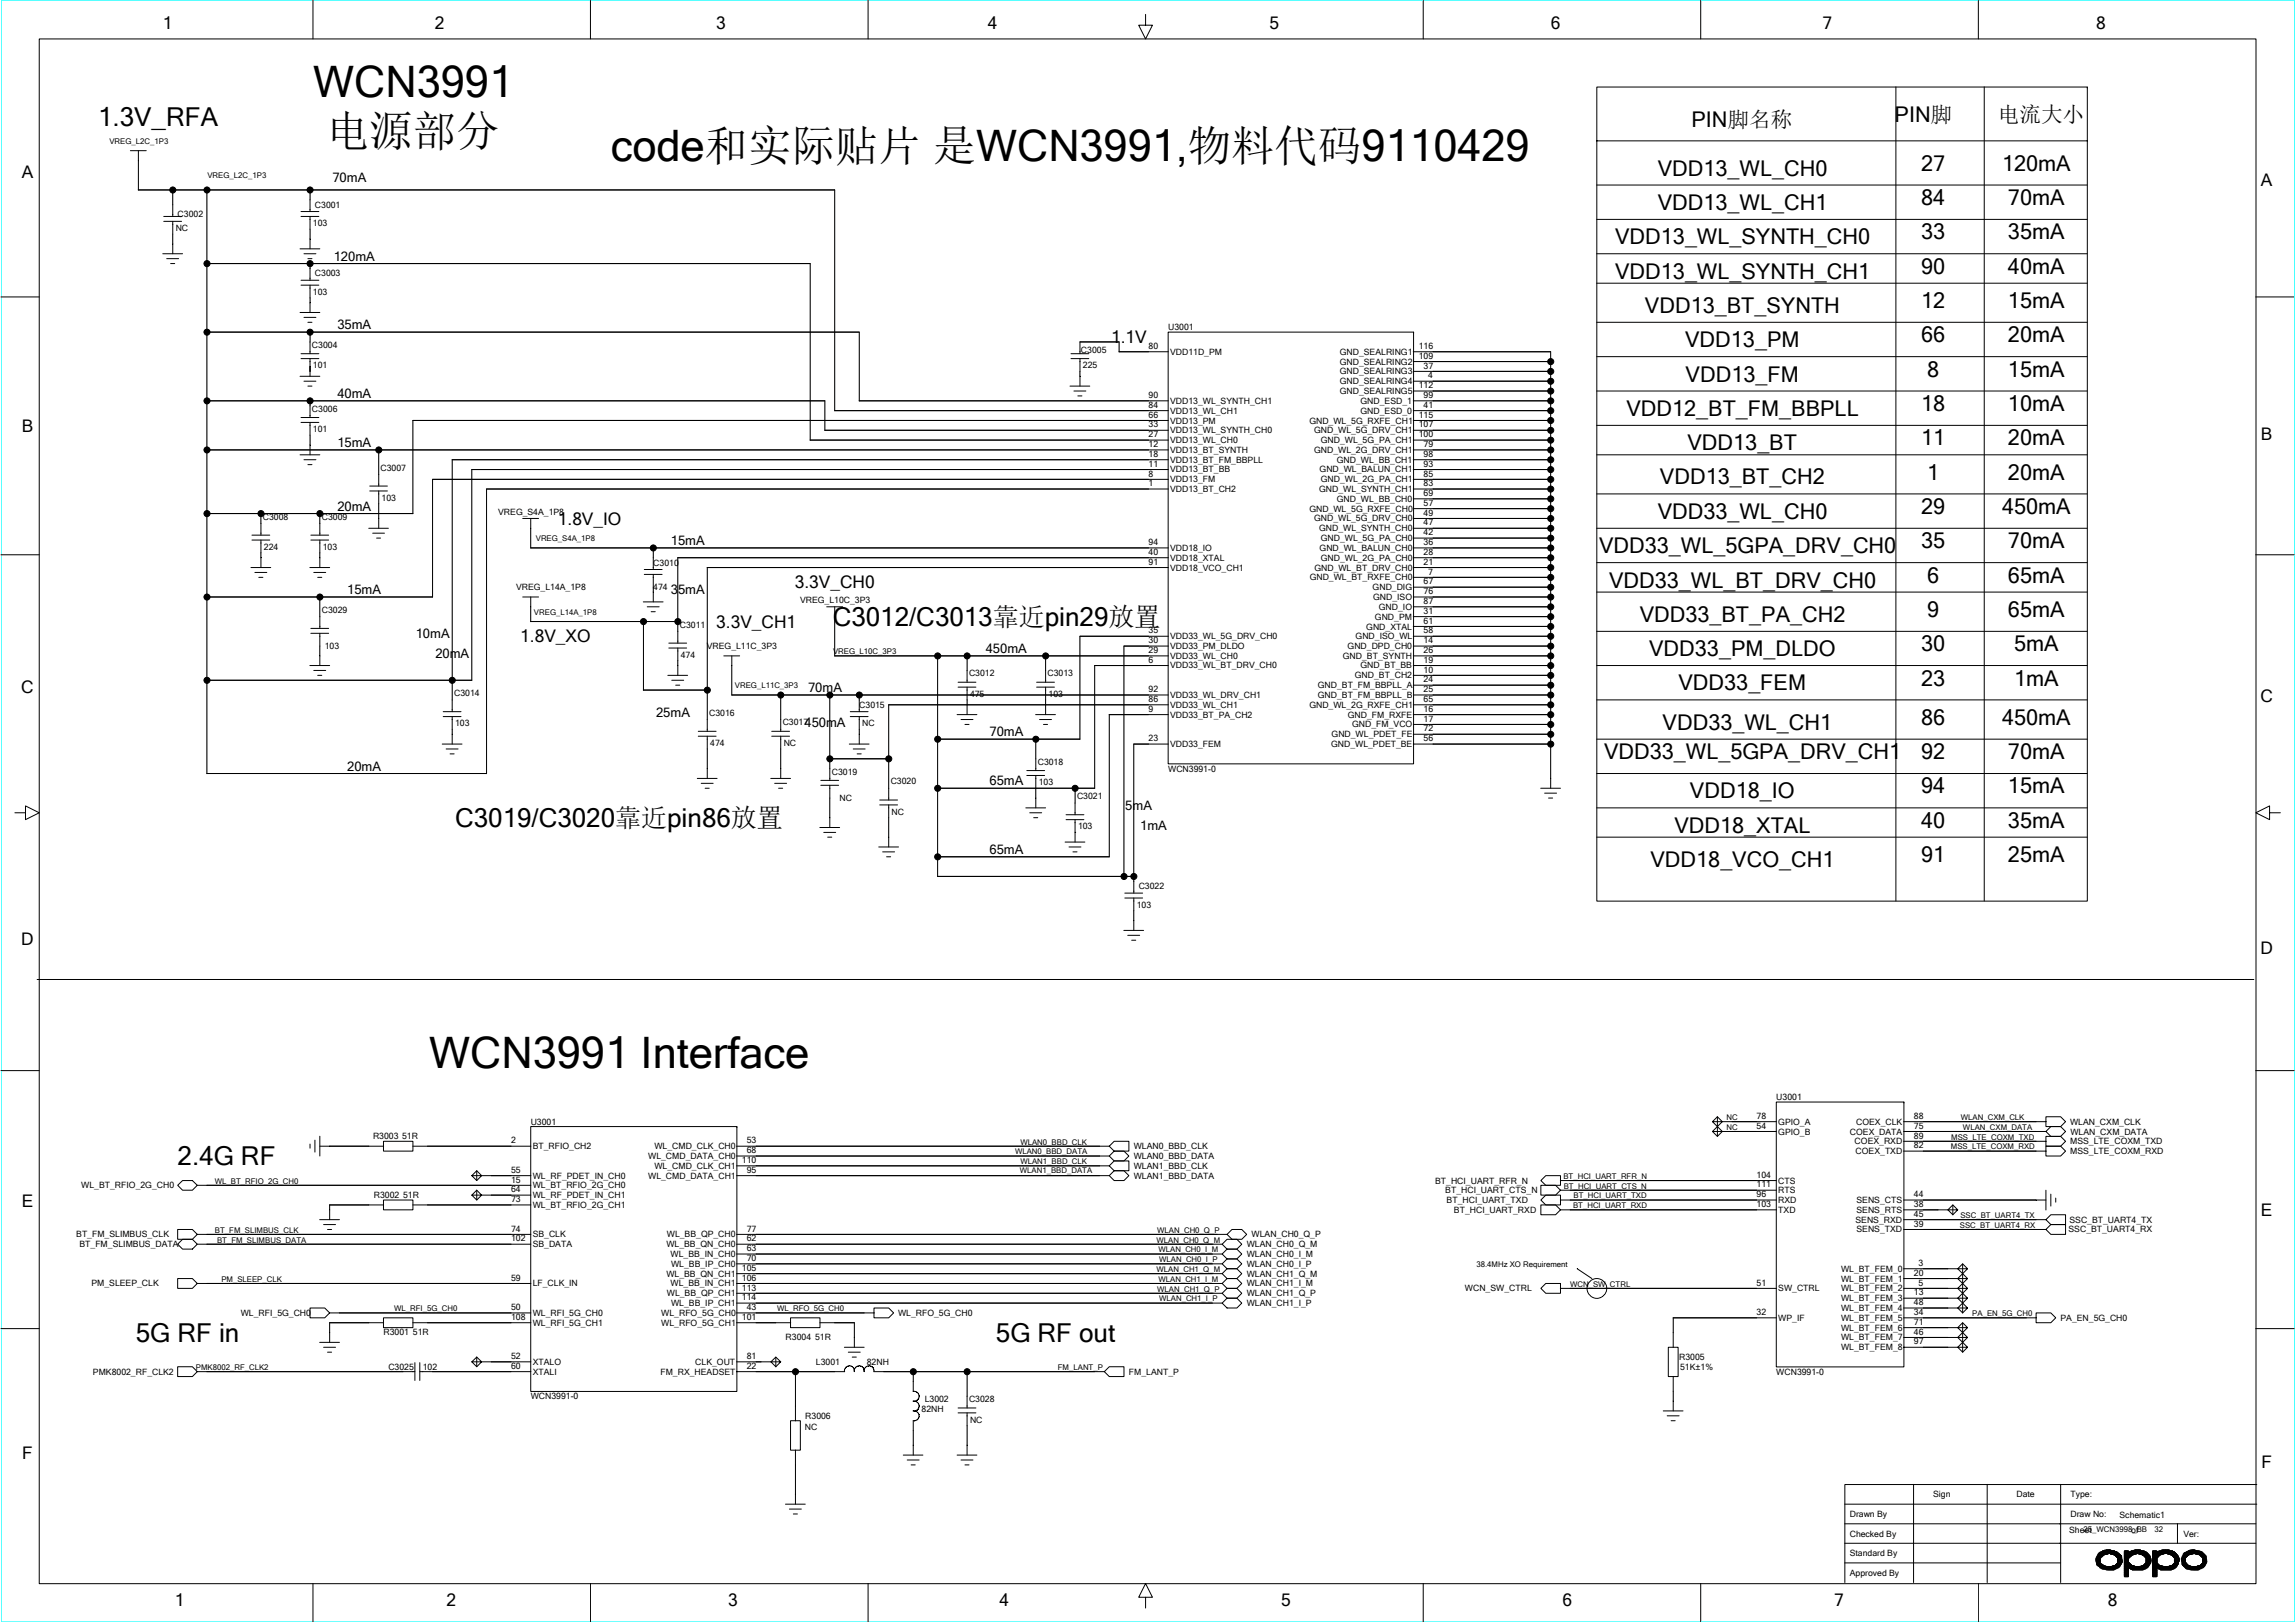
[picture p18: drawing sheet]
<svg xmlns="http://www.w3.org/2000/svg" width="297mm" height="210mm" viewBox="0 0 297 210" stroke-linecap="round" stroke-linejoin="round" font-family="sans-serif">
<defs><g id="words">
<g font-size="5.6">
<text x="40.5" y="12.6">WCN3991</text>
<text x="42.2" y="18.9">电源部分</text>
<text x="79" y="20.8">code和实际贴片 是WCN3991,物料代码9110429</text>
<text x="55.5" y="138.2">WCN3991 Interface</text>
</g>
<g font-size="3.4">
<text x="12.7" y="16.3">1.3V_RFA</text>
<text x="107.7" y="81">C3012/C3013靠近pin29放置</text>
<text x="58.9" y="107">C3019/C3020靠近pin86放置</text>
<text x="23" y="150.7">2.4G RF</text>
<text x="17.6" y="173.6">5G RF in</text>
<text x="128.8" y="173.6">5G RF out</text>
</g>
<g font-size="2.8">
<text x="218.8" y="16.4">PIN脚名称</text>
<text x="245.1" y="15.7">PIN脚</text>
<text x="258.5" y="15.7">电流大小</text>
<text x="214.5" y="22.7">VDD13_WL_CH0</text>
<text x="248.6" y="22.1">27</text>
<text x="259" y="22.1">120mA</text>
<text x="214.5" y="27.2">VDD13_WL_CH1</text>
<text x="248.6" y="26.5">84</text>
<text x="259.8" y="26.5">70mA</text>
<text x="209" y="31.6">VDD13_WL_SYNTH_CH0</text>
<text x="248.6" y="31">33</text>
<text x="248.6" y="35.4">90</text>
<text x="259.8" y="31">35mA</text>
<text x="259.8" y="35.4">40mA</text>
<text x="209" y="36">VDD13_WL_SYNTH_CH1</text>
<text x="212.8" y="40.5">VDD13_BT_SYNTH</text>
<text x="248.6" y="39.8">12</text>
<text x="259.8" y="39.8">15mA</text>
<text x="218" y="44.9">VDD13_PM</text>
<text x="248.6" y="44.3">66</text>
<text x="259.8" y="44.3">20mA</text>
<text x="210.4" y="53.8">VDD12_BT_FM_BBPLL</text>
<text x="218.1" y="49.4">VDD13_FM</text>
<text x="248.6" y="53.2">18</text>
<text x="249.3" y="48.7">8</text>
<text x="259.8" y="48.7">15mA</text>
<text x="259.8" y="53.2">10mA</text>
<text x="218.3" y="58.3">VDD13_BT</text>
<text x="248.6" y="57.6">11</text>
<text x="259.8" y="57.6">20mA</text>
<text x="214.8" y="62.7">VDD13_BT_CH2</text>
<text x="249.3" y="62">1</text>
<text x="259.8" y="62">20mA</text>
<text x="206.9" y="71.6">VDD33_WL_5GPA_DRV_CH0</text>
<text x="214.5" y="67.1">VDD33_WL_CH0</text>
<text x="248.6" y="66.5">29</text>
<text x="248.6" y="70.9">35</text>
<text x="259" y="66.5">450mA</text>
<text x="259.8" y="70.9">70mA</text>
<text x="208.2" y="76">VDD33_WL_BT_DRV_CH0</text>
<text x="249.3" y="75.4">6</text>
<text x="259.8" y="75.4">65mA</text>
<text x="212.1" y="80.5">VDD33_BT_PA_CH2</text>
<text x="249.3" y="79.8">9</text>
<text x="259.8" y="79.8">65mA</text>
<text x="213.4" y="84.9">VDD33_PM_DLDO</text>
<text x="217.1" y="89.3">VDD33_FEM</text>
<text x="248.6" y="84.3">30</text>
<text x="248.6" y="88.7">23</text>
<text x="260.6" y="84.3">5mA</text>
<text x="260.6" y="88.7">1mA</text>
<text x="215.1" y="94.4">VDD33_WL_CH1</text>
<text x="248.6" y="93.8">86</text>
<text x="259" y="93.8">450mA</text>
<text x="207.5" y="98.2">VDD33_WL_5GPA_DRV_CH1</text>
<text x="248.6" y="98.2">92</text>
<text x="259.8" y="98.2">70mA</text>
<text x="216.6" y="107.7">VDD18_XTAL</text>
<text x="218.6" y="103.3">VDD18_IO</text>
<text x="248.6" y="102.7">94</text>
<text x="248.6" y="107.1">40</text>
<text x="259.8" y="102.7">15mA</text>
<text x="259.8" y="107.1">35mA</text>
<text x="213.5" y="112.2">VDD18_VCO_CH1</text>
<text x="248.6" y="111.5">91</text>
<text x="259.8" y="111.5">25mA</text>
</g>
<g font-size="2.2">
<text x="21.1" y="3.8">1</text>
<text x="56.2" y="3.8">2</text>
<text x="92.7" y="3.8">3</text>
<text x="127.8" y="3.8">4</text>
<text x="164.2" y="3.8">5</text>
<text x="200.6" y="3.8">6</text>
<text x="235.8" y="3.8">7</text>
<text x="271.2" y="3.8">8</text>
<text x="2.8" y="23">A</text>
<text x="292.5" y="24.1">A</text>
<text x="143.7" y="44.4">1.1V</text>
<text x="2.8" y="55.8">B</text>
<text x="292.5" y="57">B</text>
<text x="72.2" y="67.9">1.8V_IO</text>
<text x="102.8" y="76.1">3.3V_CH0</text>
<text x="67.3" y="83.1">1.8V_XO</text>
<text x="92.7" y="81.2">3.3V_CH1</text>
<text x="2.7" y="89.7">C</text>
<text x="292.4" y="90.8">C</text>
<text x="2.7" y="122.3">D</text>
<text x="292.4" y="123.5">D</text>
<text x="2.8" y="156.2">E</text>
<text x="292.5" y="157.3">E</text>
<text x="2.9" y="188.8">F</text>
<text x="292.6" y="189.9">F</text>
<text x="22.6" y="207.8">1</text>
<text x="57.8" y="207.8">2</text>
<text x="94.2" y="207.8">3</text>
<text x="129.3" y="207.8">4</text>
<text x="165.7" y="207.8">5</text>
<text x="202.2" y="207.8">6</text>
<text x="237.3" y="207.8">7</text>
<text x="272.7" y="207.8">8</text>
</g>
<g font-size="1.7">
<text x="43" y="23.6">70mA</text>
<text x="43.2" y="33.7">120mA</text>
<text x="43.6" y="42.6">35mA</text>
<text x="43.6" y="51.5">40mA</text>
<text x="43.6" y="57.8">15mA</text>
<text x="43.6" y="66.1">20mA</text>
<text x="86.8" y="70.5">15mA</text>
<text x="44.9" y="76.9">15mA</text>
<text x="86.8" y="76.9">35mA</text>
<text x="53.8" y="82.6">10mA</text>
<text x="56.3" y="85.1">20mA</text>
<text x="104.5" y="89.6">70mA</text>
<text x="127.5" y="84.5">450mA</text>
<text x="84.9" y="92.7">25mA</text>
<text x="104.1" y="94">450mA</text>
<text x="128" y="95.3">70mA</text>
<text x="44.9" y="99.7">20mA</text>
<text x="128" y="101.6">65mA</text>
<text x="145.6" y="104.8">5mA</text>
<text x="147.5" y="107.3">1mA</text>
<text x="128" y="110.5">65mA</text>
</g>
<g font-size="1.1">
<text x="22.7" y="29.9">NC</text>
<text x="23" y="28.1">C3002</text>
<text x="40.5" y="29.3">103</text>
<text x="40.7" y="26.9">C3001</text>
<text x="40.7" y="35.8">C3003</text>
<text x="40.5" y="38.2">103</text>
<text x="40.4" y="45">C3004</text>
<text x="40.5" y="47.7">101</text>
<text x="139.8" y="45.7">C3005</text>
<text x="140.1" y="47.7">225</text>
<text x="148.6" y="45.1">80</text>
<text x="151.1" y="42.7">U3001</text>
<text x="151.4" y="45.9">VDD11D_PM</text>
<text x="173.3" y="45.9">GND_SEALRING1</text>
<text x="173.3" y="47.2">GND_SEALRING2</text>
<text x="183.6" y="45.1">116</text>
<text x="183.6" y="46.4">109</text>
<text x="184.2" y="47.7">37</text>
<text x="40.4" y="53.3">C3006</text>
<text x="148.6" y="51.5">90</text>
<text x="148.6" y="52.8">84</text>
<text x="151.4" y="52.2">VDD13_WL_SYNTH_CH1</text>
<text x="151.4" y="53.5">VDD13_WL_CH1</text>
<text x="173.3" y="48.5">GND_SEALRING3</text>
<text x="173.3" y="49.7">GND_SEALRING4</text>
<text x="173.3" y="51">GND_SEALRING5</text>
<text x="176" y="52.2">GND_ESD_1</text>
<text x="176" y="53.5">GND_ESD_0</text>
<text x="183.6" y="50.2">112</text>
<text x="184.2" y="52.8">41</text>
<text x="184.2" y="51.5">99</text>
<text x="184.8" y="49">4</text>
<text x="40.5" y="55.9">101</text>
<text x="148.6" y="59.1">18</text>
<text x="148.6" y="54">66</text>
<text x="148.6" y="55.3">33</text>
<text x="148.6" y="57.8">12</text>
<text x="148.6" y="56.6">27</text>
<text x="151.4" y="54.8">VDD13_PM</text>
<text x="151.4" y="56">VDD13_WL_SYNTH_CH0</text>
<text x="151.4" y="57.3">VDD13_WL_CH0</text>
<text x="151.4" y="58.6">VDD13_BT_SYNTH</text>
<text x="151.4" y="59.9">VDD13_BT_FM_BBPLL</text>
<text x="169.4" y="54.8">GND_WL_5G_RXFE_CH1</text>
<text x="170" y="56">GND_WL_5G_DRV_CH1</text>
<text x="170" y="58.6">GND_WL_2G_DRV_CH1</text>
<text x="170.9" y="57.3">GND_WL_5G_PA_CH1</text>
<text x="172.9" y="59.9">GND_WL_BB_CH1</text>
<text x="183.6" y="54">115</text>
<text x="183.6" y="55.3">107</text>
<text x="183.6" y="56.6">100</text>
<text x="184.2" y="59.1">98</text>
<text x="184.2" y="57.8">79</text>
<text x="49.2" y="60.9">C3007</text>
<text x="49.4" y="64.8">103</text>
<text x="148.6" y="62.9">1</text>
<text x="148.6" y="61.7">8</text>
<text x="148.6" y="60.4">11</text>
<text x="151.4" y="61.1">VDD13_BT_BB</text>
<text x="151.4" y="62.4">VDD13_FM</text>
<text x="151.4" y="63.7">VDD13_BT_CH2</text>
<text x="170.7" y="63.7">GND_WL_SYNTH_CH1</text>
<text x="170.7" y="61.1">GND_WL_BALUN_CH1</text>
<text x="170.9" y="62.4">GND_WL_2G_PA_CH1</text>
<text x="172.9" y="64.9">GND_WL_BB_CH0</text>
<text x="184.2" y="60.4">93</text>
<text x="184.2" y="62.9">83</text>
<text x="184.2" y="64.2">69</text>
<text x="184.2" y="61.7">85</text>
<text x="184.2" y="65.4">57</text>
<text x="34" y="67.2">C3008</text>
<text x="34.1" y="71.1">224</text>
<text x="41.6" y="67.2">C3009</text>
<text x="41.8" y="71.1">103</text>
<text x="64.4" y="66.6">VREG_S4A_1P8</text>
<text x="148.6" y="71.8">40</text>
<text x="148.6" y="70.5">94</text>
<text x="151.4" y="71.3">VDD18_IO</text>
<text x="169.4" y="66.2">GND_WL_5G_RXFE_CH0</text>
<text x="170" y="67.5">GND_WL_5G_DRV_CH0</text>
<text x="170.7" y="68.7">GND_WL_SYNTH_CH0</text>
<text x="170.7" y="71.3">GND_WL_BALUN_CH0</text>
<text x="170.9" y="70">GND_WL_5G_PA_CH0</text>
<text x="184.2" y="66.7">49</text>
<text x="184.2" y="68">47</text>
<text x="184.2" y="69.3">42</text>
<text x="184.2" y="70.5">36</text>
<text x="184.2" y="71.8">28</text>
<text x="66.8" y="76.3">VREG_L14A_1P8</text>
<text x="84.5" y="73.2">C3010</text>
<text x="84.5" y="76.3">474</text>
<text x="148.6" y="73.1">91</text>
<text x="151.4" y="72.6">VDD18_XTAL</text>
<text x="151.4" y="73.8">VDD18_VCO_CH1</text>
<text x="169.4" y="75.1">GND_WL_BT_RXFE_CH0</text>
<text x="170" y="73.8">GND_WL_BT_DRV_CH0</text>
<text x="170.9" y="72.6">GND_WL_2G_PA_CH0</text>
<text x="177.6" y="76.3">GND_DIG</text>
<text x="177.6" y="77.6">GND_ISO</text>
<text x="184.2" y="73.1">21</text>
<text x="184.2" y="76.9">76</text>
<text x="184.2" y="75.6">67</text>
<text x="184.8" y="74.3">7</text>
<text x="41.6" y="79.3">C3029</text>
<text x="42" y="84">103</text>
<text x="87.9" y="81.2">C3011</text>
<text x="91.4" y="84">VREG_L11C_3P3</text>
<text x="103.5" y="78">VREG_L10C_3P3</text>
<text x="148.6" y="83.2">30</text>
<text x="148.6" y="82">35</text>
<text x="151.4" y="82.7">VDD33_WL_5G_DRV_CH0</text>
<text x="151.4" y="84">VDD33_PM_DLDO</text>
<text x="174.3" y="84">GND_DPD_CH0</text>
<text x="175.4" y="82.7">GND_ISO_WL</text>
<text x="176.8" y="81.4">GND_XTAL</text>
<text x="177.9" y="80.2">GND_PM</text>
<text x="178.4" y="78.9">GND_IO</text>
<text x="184.2" y="78.1">87</text>
<text x="184.2" y="82">58</text>
<text x="184.2" y="83.2">14</text>
<text x="184.2" y="80.7">61</text>
<text x="184.2" y="79.4">31</text>
<text x="88.1" y="85.1">474</text>
<text x="125.4" y="87.5">C3012</text>
<text x="135.5" y="87.5">C3013</text>
<text x="148.6" y="84.5">29</text>
<text x="148.6" y="85.7">6</text>
<text x="148.6" y="89.6">92</text>
<text x="151.4" y="85.2">VDD33_WL_CH0</text>
<text x="151.4" y="86.5">VDD33_WL_BT_DRV_CH0</text>
<text x="170.5" y="89">GND_BT_FM_BBPLL_A</text>
<text x="173.7" y="85.2">GND_BT_SYNTH</text>
<text x="175.3" y="87.8">GND_BT_CH2</text>
<text x="176" y="86.5">GND_BT_BB</text>
<text x="184.2" y="89.6">25</text>
<text x="184.2" y="88.3">24</text>
<text x="184.2" y="85.7">19</text>
<text x="184.2" y="84.5">26</text>
<text x="184.2" y="87">10</text>
<text x="58.8" y="90.1">C3014</text>
<text x="58.9" y="94">103</text>
<text x="91.8" y="92.6">C3016</text>
<text x="101.3" y="93.9">C3017</text>
<text x="111.2" y="91.6">C3015</text>
<text x="111.5" y="94">NC</text>
<text x="125.5" y="90.2">475</text>
<text x="135.7" y="90.2">103</text>
<text x="148.6" y="92.1">9</text>
<text x="148.6" y="90.8">86</text>
<text x="148.6" y="95.9">23</text>
<text x="151.4" y="90.3">VDD33_WL_DRV_CH1</text>
<text x="151.4" y="91.6">VDD33_WL_CH1</text>
<text x="151.4" y="92.9">VDD33_BT_PA_CH2</text>
<text x="169.4" y="91.6">GND_WL_2G_RXFE_CH1</text>
<text x="170.5" y="90.3">GND_BT_FM_BBPLL_B</text>
<text x="172.3" y="95.4">GND_WL_PDET_FE</text>
<text x="174.4" y="92.9">GND_FM_RXFE</text>
<text x="174.9" y="94.1">GND_FM_VCO</text>
<text x="184.2" y="94.6">72</text>
<text x="184.2" y="92.1">16</text>
<text x="184.2" y="90.8">65</text>
<text x="184.2" y="93.4">17</text>
<text x="184.2" y="95.9">56</text>
<text x="91.9" y="96.5">474</text>
<text x="101.4" y="96.5">NC</text>
<text x="107.6" y="100.2">C3019</text>
<text x="115.2" y="101.5">C3020</text>
<text x="134.3" y="98.9">C3018</text>
<text x="134.4" y="101.6">103</text>
<text x="151.1" y="99.8">WCN3991-0</text>
<text x="151.4" y="96.7">VDD33_FEM</text>
<text x="172.2" y="96.7">GND_WL_PDET_BE</text>
<text x="108.6" y="103.6">NC</text>
<text x="115.4" y="105.4">NC</text>
<text x="139.3" y="103.4">C3021</text>
<text x="139.5" y="107.3">103</text>
<text x="147.1" y="117.5">103</text>
<text x="147.3" y="115.1">C3022</text>
<text x="229.8" y="142.3">U3001</text>
<text x="48.3" y="147.4">R3003</text>
<text x="52" y="147.4">51R</text>
<text x="66.1" y="147.9">2</text>
<text x="68.7" y="145.5">U3001</text>
<text x="68.9" y="148.7">BT_RFIO_CH2</text>
<text x="83.9" y="150">WL_CMD_DATA_CH0</text>
<text x="84.7" y="148.7">WL_CMD_CLK_CH0</text>
<text x="96.6" y="147.9">53</text>
<text x="96.6" y="149.2">68</text>
<text x="146.7" y="148.7">WLAN0_BBD_CLK</text>
<text x="146.7" y="150">WLAN0_BBD_DATA</text>
<text x="227.3" y="146">54</text>
<text x="227.3" y="144.8">78</text>
<text x="230.1" y="145.5">GPIO_A</text>
<text x="230.1" y="146.8">GPIO_B</text>
<text x="239.3" y="146.8">COEX_DATA</text>
<text x="239.9" y="148">COEX_RXD</text>
<text x="240.1" y="149.3">COEX_TXD</text>
<text x="240.1" y="145.5">COEX_CLK</text>
<text x="247.6" y="146">75</text>
<text x="247.6" y="144.8">88</text>
<text x="247.6" y="148.6">82</text>
<text x="247.6" y="147.3">89</text>
<text x="267.8" y="149.3">MSS_LTE_COXM_RXD</text>
<text x="267.8" y="145.5">WLAN_CXM_CLK</text>
<text x="267.8" y="148">MSS_LTE_COXM_TXD</text>
<text x="267.9" y="146.8">WLAN_CXM_DATA</text>
<text x="10.5" y="153.8">WL_BT_RFIO_2G_CH0</text>
<text x="48.4" y="155">R3002 51R</text>
<text x="66.1" y="155.5">73</text>
<text x="66.1" y="154.3">64</text>
<text x="66.1" y="151.7">55</text>
<text x="66.1" y="153">15</text>
<text x="68.9" y="152.5">WL_RF_PDET_IN_CH0</text>
<text x="68.9" y="153.8">WL_BT_RFIO_2G_CH0</text>
<text x="68.9" y="155">WL_RF_PDET_IN_CH1</text>
<text x="83.9" y="152.5">WL_CMD_DATA_CH1</text>
<text x="84.7" y="151.2">WL_CMD_CLK_CH1</text>
<text x="96" y="150.5">110</text>
<text x="96.6" y="151.7">95</text>
<text x="146.7" y="151.2">WLAN1_BBD_CLK</text>
<text x="146.7" y="152.5">WLAN1_BBD_DATA</text>
<text x="185.7" y="153.1">BT_HCI_UART_RFR_N</text>
<text x="187" y="154.4">BT_HCI_UART_CTS_N</text>
<text x="187.2" y="155.6">BT_HCI_UART_TXD</text>
<text x="227.3" y="153.6">111</text>
<text x="227.3" y="152.4">104</text>
<text x="227.3" y="154.9">96</text>
<text x="230.1" y="153.1">CTS</text>
<text x="230.1" y="154.4">RTS</text>
<text x="230.1" y="155.6">RXD</text>
<text x="240.2" y="155.6">SENS_CTS</text>
<text x="247.6" y="154.9">44</text>
<text x="9.9" y="160.1">BT_FM_SLIMBUS_CLK</text>
<text x="10.3" y="161.4">BT_FM_SLIMBUS_DATA</text>
<text x="66.1" y="160.6">102</text>
<text x="66.1" y="159.3">74</text>
<text x="68.9" y="156.3">WL_BT_RFIO_2G_CH1</text>
<text x="68.9" y="160.1">SB_CLK</text>
<text x="68.9" y="161.4">SB_DATA</text>
<text x="86.2" y="161.4">WL_BB_QN_CH0</text>
<text x="86.3" y="160.1">WL_BB_QP_CH0</text>
<text x="96.6" y="160.6">62</text>
<text x="96.6" y="159.3">77</text>
<text x="96.6" y="161.9">63</text>
<text x="161.3" y="161.4">WLAN_CH0_Q_M</text>
<text x="161.9" y="160.1">WLAN_CH0_Q_P</text>
<text x="188.1" y="156.9">BT_HCI_UART_RXD</text>
<text x="227.3" y="156.2">103</text>
<text x="230.1" y="156.9">TXD</text>
<text x="240" y="158.2">SENS_RXD</text>
<text x="240.2" y="156.9">SENS_RTS</text>
<text x="240.2" y="159.4">SENS_TXD</text>
<text x="247.6" y="158.7">39</text>
<text x="247.6" y="157.4">45</text>
<text x="247.6" y="156.2">38</text>
<text x="267.6" y="159.4">SSC_BT_UART4_RX</text>
<text x="267.7" y="158.2">SSC_BT_UART4_TX</text>
<text x="11.8" y="166.4">PM_SLEEP_CLK</text>
<text x="66.1" y="165.7">59</text>
<text x="68.9" y="166.4">LF_CLK_IN</text>
<text x="86.2" y="165.2">WL_BB_QN_CH1</text>
<text x="86.3" y="167.7">WL_BB_QP_CH1</text>
<text x="86.8" y="162.6">WL_BB_IN_CH0</text>
<text x="86.8" y="166.4">WL_BB_IN_CH1</text>
<text x="86.8" y="163.9">WL_BB_IP_CH0</text>
<text x="96" y="164.4">105</text>
<text x="96" y="165.7">106</text>
<text x="96" y="167">113</text>
<text x="96.6" y="163.2">70</text>
<text x="161.3" y="162.6">WLAN_CH0_I_M</text>
<text x="161.3" y="163.9">WLAN_CH0_I_P</text>
<text x="161.3" y="165.2">WLAN_CH1_Q_M</text>
<text x="161.3" y="167.7">WLAN_CH1_Q_P</text>
<text x="161.3" y="166.4">WLAN_CH1_I_M</text>
<text x="189.5" y="167.1">WCN_SW_CTRL</text>
<text x="227.3" y="166.3">51</text>
<text x="230.1" y="167.1">SW_CTRL</text>
<text x="238.2" y="164.5">WL_BT_FEM_0</text>
<text x="238.2" y="165.8">WL_BT_FEM_1</text>
<text x="238.2" y="167.1">WL_BT_FEM_2</text>
<text x="247.6" y="167.6">13</text>
<text x="247.6" y="165.1">20</text>
<text x="248.2" y="163.8">3</text>
<text x="248.2" y="166.3">5</text>
<text x="31.2" y="170.2">WL_RFI_5G_CH0</text>
<text x="49.6" y="172.8">R3001</text>
<text x="53.4" y="172.8">51R</text>
<text x="66.1" y="170.8">108</text>
<text x="66.1" y="169.5">50</text>
<text x="68.9" y="170.2">WL_RFI_5G_CH0</text>
<text x="68.9" y="171.5">WL_RFI_5G_CH1</text>
<text x="85.6" y="170.2">WL_RFO_5G_CH0</text>
<text x="85.6" y="171.5">WL_RFO_5G_CH1</text>
<text x="86.8" y="169">WL_BB_IP_CH1</text>
<text x="96" y="170.8">101</text>
<text x="96" y="168.2">114</text>
<text x="96.6" y="169.5">43</text>
<text x="101.6" y="173.4">R3004 51R</text>
<text x="116.2" y="170.2">WL_RFO_5G_CH0</text>
<text x="161.3" y="169">WLAN_CH1_I_P</text>
<text x="227.3" y="170.1">32</text>
<text x="230.1" y="170.9">WP_IF</text>
<text x="238.2" y="168.3">WL_BT_FEM_3</text>
<text x="238.2" y="169.6">WL_BT_FEM_4</text>
<text x="238.2" y="170.9">WL_BT_FEM_5</text>
<text x="238.2" y="172.1">WL_BT_FEM_6</text>
<text x="238.2" y="173.4">WL_BT_FEM_7</text>
<text x="247.6" y="172.7">46</text>
<text x="247.6" y="170.1">34</text>
<text x="247.6" y="171.4">71</text>
<text x="247.6" y="168.9">48</text>
<text x="247.6" y="173.9">97</text>
<text x="266.6" y="170.9">PA_EN_5G_CH0</text>
<text x="12" y="177.9">PMK8002_RF_CLK2</text>
<text x="50.2" y="177.2">C3025</text>
<text x="54.7" y="177.2">102</text>
<text x="66.1" y="177.1">60</text>
<text x="66.1" y="175.8">52</text>
<text x="68.9" y="176.6">XTALO</text>
<text x="68.9" y="177.9">XTALI</text>
<text x="85.4" y="177.9">FM_RX_HEADSET</text>
<text x="90" y="176.6">CLK_OUT</text>
<text x="96.6" y="177.1">22</text>
<text x="96.6" y="175.8">81</text>
<text x="105.6" y="176.6">L3001</text>
<text x="112.1" y="176.6">82NH</text>
<text x="146" y="177.9">FM_LANT_P</text>
<text x="217.2" y="176">R3005</text>
<text x="217.4" y="177.2">51K±1%</text>
<text x="229.8" y="177.9">WCN3991-0</text>
<text x="238.2" y="174.7">WL_BT_FEM_8</text>
<text x="68.7" y="181">WCN3991-0</text>
<text x="104.1" y="185">NC</text>
<text x="104.2" y="183.6">R3006</text>
<text x="119.2" y="182.7">82NH</text>
<text x="119.6" y="181.4">L3002</text>
<text x="125.4" y="181.4">C3028</text>
<text x="125.5" y="184.1">NC</text>
<text x="239.3" y="196.3">Drawn By</text>
<text x="250.1" y="193.7">Sign</text>
<text x="260.9" y="193.7">Date</text>
<text x="267.9" y="193.7">Type:</text>
<text x="267.9" y="196.3">Draw No:</text>
<text x="274.2" y="196.4">Schematic1</text>
<text x="239.3" y="198.8">Checked By</text>
<text x="239.3" y="201.3">Standard By</text>
<text x="239.3" y="203.9">Approved By</text>
<text x="267.7" y="198.3">Sheet</text>
<text x="275.7" y="198.3">of</text>
<text x="282.5" y="198.8">Ver:</text>
</g>
<g font-size="1">
<text x="14.2" y="18.6">VREG_L2C_1P3</text>
<text x="26.8" y="23.1">VREG_L2C_1P3</text>
<text x="69.3" y="70">VREG_S4A_1P8</text>
<text x="69.1" y="79.6">VREG_L14A_1P8</text>
<text x="95.1" y="89.1">VREG_L11C_3P3</text>
<text x="107.8" y="84.6">VREG_L10C_3P3</text>
<text x="131.3" y="149.3">WLAN0_BBD_DATA</text>
<text x="132" y="148.1">WLAN0_BBD_CLK</text>
<text x="223.4" y="144.9">NC</text>
<text x="223.4" y="146.2">NC</text>
<text x="252.4" y="148.7">MSS_LTE_COXM_RXD</text>
<text x="252.4" y="147.4">MSS_LTE_COXM_TXD</text>
<text x="253.7" y="144.9">WLAN_CXM_CLK</text>
<text x="254" y="146.2">WLAN_CXM_DATA</text>
<text x="27.8" y="153.1">WL_BT_RFIO_2G_CH0</text>
<text x="131.9" y="151.8">WLAN1_BBD_DATA</text>
<text x="132" y="150.6">WLAN1_BBD_CLK</text>
<text x="202.3" y="152.5">BT_HCI_UART_RFR_N</text>
<text x="202.3" y="153.8">BT_HCI_UART_CTS_N</text>
<text x="203.6" y="155">BT_HCI_UART_TXD</text>
<text x="27.8" y="159.5">BT_FM_SLIMBUS_CLK</text>
<text x="28.1" y="160.8">BT_FM_SLIMBUS_DATA</text>
<text x="149.6" y="160.8">WLAN_CH0_Q_M</text>
<text x="149.7" y="159.5">WLAN_CH0_Q_P</text>
<text x="203.5" y="156.3">BT_HCI_UART_RXD</text>
<text x="253.6" y="158.9">SSC_BT_UART4_RX</text>
<text x="253.6" y="157.6">SSC_BT_UART4_TX</text>
<text x="28.6" y="165.8">PM_SLEEP_CLK</text>
<text x="149.6" y="164.6">WLAN_CH1_Q_M</text>
<text x="149.7" y="167.1">WLAN_CH1_Q_P</text>
<text x="149.9" y="165.8">WLAN_CH1_I_M</text>
<text x="149.9" y="162">WLAN_CH0_I_M</text>
<text x="150" y="163.3">WLAN_CH0_I_P</text>
<text x="191" y="163.9">38.4MHz XO Requirement</text>
<text x="203.1" y="166.5">WCN_SW_CTRL</text>
<text x="51" y="169.7">WL_RFI_5G_CH0</text>
<text x="100.5" y="169.7">WL_RFO_5G_CH0</text>
<text x="150" y="168.4">WLAN_CH1_I_P</text>
<text x="255.2" y="170.3">PA_EN_5G_CH0</text>
<text x="25.3" y="177.2">PMK8002_RF_CLK2</text>
<text x="136.9" y="177.2">FM_LANT_P</text>
<text x="269.5" y="198.2">25_WCN3998_BB</text>
<text x="278.7" y="198.2">32</text>
</g>
</g></defs>
<path d="M.1 0h296.8v209.8h-296.8z" fill="none" stroke="#0ff" stroke-width=".13"/>
<g fill="none" stroke="#000" stroke-width=".13">
<path d="M5.1 5h286.8v199.9h-286.8zM16.9 19.5h2M17.9 19.5v5.1M40.5 .1v4.9M76.4 .1v4.9M112.3 .1v4.9M148.2 1.9v1.4h.9l-.9 1.7-.9-1.7h.9M184.1 .1v4.9M206.6 18.2h63.4M206.6 11.3h63.4v105.3h-63.4zM220 .1v4.9M245.3 11.2v105.4"/>
<path d="M255.9 .1v4.9M256.7 11.2v105.4M270 11.3h.1M.1 38.4h5M17.9 24.6h90.1v28.5M21.1 32.8h2.5M21.2 28h2.3M21.2 28.6h2.3M21.6 33.5h1.5M22.1 34.1h.5M22.3 24.6v3.4M22.3 28.6v4.2"/>
<path d="M26.8 34.1h78v22.9M26.8 24.6v75.5M38.8 32.2h2.6M38.9 28h2.4M38.9 27.4h2.4M38.9 36.9h2.4M38.9 36.3h2.4M39.3 32.8h1.6M39.8 33.5h.6M40.1 28v4.2M40.1 36.9v3.5M40.1 24.6v2.8"/>
<path d="M40.1 34.1v2.2M206.6 32.8h63.4M206.6 36.6h63.4M206.6 28.4h63.4M206.6 23.9h63.4M291.8 38.4h5M26.8 43h84.4v8.9M26.8 51.9h79.9v3.8M26.8 58.2h124.3M38.8 40.4h2.6M38.8 48.7h2.6M38.8 58.8h2.6"/>
<path d="M38.9 46.4h2.4M38.9 45.8h2.4M38.9 54.7h2.4M38.9 54h2.4M39.3 41.1h1.6M39.3 49.3h1.6M39.3 59.5h1.6M39.8 50h.6M39.8 41.7h.6M40.1 46.4v2.3M40.1 54.7v4.1M40.1 43v2.8"/>
<path d="M40.1 51.9v2.1M49 58.2v4.7M53.4 54.4h97.7M53.4 54.4v12.1M58.5 59.5h92.6M58.5 59.5v32.6M104.8 56.9h46.3M106.7 55.7h44.4M108 53.1h43.1M111.1 51.9h40M138.4 50h2.6M138.6 46.4h2.3"/>
<path d="M138.6 45.8h2.3M138.9 50.6h1.6M139.4 51.2h.6M139.7 44.2h5.1v1.3M139.7 44.2v1.6M139.7 46.4v3.6M144.8 45.5h6.3M151.1 43h31.8v55.8h-31.8zM182.8 50.6h17.8M182.8 49.3h17.8M182.8 59.5h17.8M182.8 45.5h17.8v56.5"/>
<path d="M182.8 51.9h17.8M182.8 53.1h17.8M182.8 54.4h17.8M182.8 55.7h17.8M182.8 56.9h17.8M182.8 58.2h17.8M182.8 46.8h17.8M182.8 48h17.8M182.9 43h.1M206.6 50.6h63.4M206.6 41.7h63.4M206.6 58.8h63.4"/>
<path d="M206.6 55h63.4M206.6 46.1h63.4M.1 71.8h5M26.8 77.2h29.2M26.8 66.4h26.6M32.5 73.4h2.5M32.6 69.9h2.3M32.6 69.2h2.3M33 74.1h1.5M33.5 74.7h.5M33.8 69.9v3.5M33.8 66.4v2.8"/>
<path d="M39.8 60.1h.6M40.1 73.4h2.5M40.2 69.9h2.3M40.2 69.2h2.3M40.6 74.1h1.5M41.1 74.7h.5M41.4 69.9v3.5M41.4 66.4v2.8M41.4 77.2v4.1M47.7 68.3h2.5M47.8 63.5h2.3M47.8 62.9h2.3"/>
<path d="M48.2 69h1.5M48.7 69.6h.5M49 63.5v4.8M67.6 77.2h2.1M67.6 67.1h2.1M68.6 70.9h82.5M68.7 67.1v3.8M68.7 77.2v3.2M83.2 77.9h2.6M83.4 74.3h2.3M83.4 73.7h2.3M83.7 78.5h1.6"/>
<path d="M84.2 79.1h.6M84.5 70.9v2.8M84.5 74.3v3.6M91.5 73.4h59.6M91.5 73.4v21.2M107 78.5h2M108 78.5v6.4M151.1 72.2h-63.4v11M151.1 60.7h-90.1v27.3M151.1 62h-95.2l.1 15.3M151.1 63.3h-88.2v36.8M182.8 68.3h17.8"/>
<path d="M182.8 69.6h17.8M182.8 73.4h17.8M182.8 74.7h17.8M182.8 77.2h17.8M182.8 67.1h17.8M182.8 78.5h17.8M182.8 60.7h17.8M182.8 62h17.8M182.8 63.3h17.8M182.8 70.9h17.8M182.8 72.2h17.8M182.8 64.5h17.8"/>
<path d="M182.8 65.8h17.8M182.8 76h17.8M182.8 79.8h17.8M206.6 68.3h63.4M206.6 72.8h63.4M206.6 76.6h63.4M206.6 63.9h63.4M291.8 71.8h5M26.8 88h34.2M40.1 86.1h2.5M40.2 81.9h2.3M40.2 81.3h2.3"/>
<path d="M40.6 86.7h1.5M41.1 87.4h.5M41.4 81.9v4.2M57.2 96.3h2.6M57.3 92.7h2.3M57.3 92.1h2.3M57.7 96.9h1.6M58.2 97.5h.6M58.5 92.7v3.6M68.6 80.4h19.1M83.2 89.3h8.3M83.2 80.4v8.9"/>
<path d="M86.4 87.4h2.6M86.5 83.8h2.3M86.5 83.2h2.3M86.9 88h1.6M87.4 88.6h.5M87.7 83.8v3.6M90.3 95.2h2.3M90.3 94.6h2.3M91.5 95.2v5.5M93.6 84.9h2.1M94.7 89.9h56.4M94.7 84.9v5"/>
<path d="M99.8 95.2h2.3M99.8 94.6h2.3M101 89.9v4.7M101 95.2v5.5M107.3 98.2h7.7M107.4 89.9v11.1M108 84.9h43.1M109.9 96.3h2.5M110 92.7h2.3M110 92.1h2.3M110.4 96.9h1.5M110.9 97.5h.5"/>
<path d="M111.2 89.9v2.2M111.2 92.7v3.6M115 91.2h36.1M115 91.2v12.3M121.3 84.9v28.5M123.8 92.5h2.6M123.9 88.9h2.4M123.9 88.3h2.4M124.3 93.1h1.6M124.8 93.7h.6M125.1 84.9v3.4M125.1 88.9v3.6"/>
<path d="M132.8 99.7h2.3M134 92.5h2.5M134 95.6v4.1M134.1 88.9h2.3M134.1 88.3h2.3M134.5 93.1h1.5M135 93.7h.5M135.3 84.9v3.4M135.3 88.9v3.6M139.7 82.3h11.4M139.7 82.3v13.4l-18.4-.1M141.6 86.1h9.5"/>
<path d="M141.6 86.1v15.9M143.5 92.5h7.6M143.5 92.5v18.4M145.4 83.6h5.7M145.4 83.6v29.8M151.1 96.3h-4.4v19.2M182.8 96.3h17.8M182.8 87.4h17.8M182.8 88.6h17.8M182.8 84.9h17.8M182.8 92.5h17.8M182.8 93.7h17.8"/>
<path d="M182.8 82.3h17.8M182.8 83.6h17.8M182.8 86.1h17.8M182.8 89.9h17.8M182.8 91.2h17.8M182.8 81h17.8M182.8 95h17.8M206.6 86.1h63.4M206.6 95.6h63.4M206.6 90.6h63.4M206.6 81.7h63.4M1.9 105.2h1.4v-.9l1.8 .9-1.8 .8v-.8"/>
<path d="M26.8 100.1h36.1M90.2 100.7h2.6M90.7 101.3h1.6M91.2 102h.6M99.7 100.7h2.6M100.2 101.3h1.6M100.7 102h.6M106.1 107.1h2.5M106.2 101.6h2.3M106.2 101h2.3M106.6 107.7h1.5M107.1 108.3h.5"/>
<path d="M107.4 101.6v5.5M113.7 109.6h2.5M113.8 104.1h2.3M113.8 103.5h2.3M114.2 110.2h1.5M114.7 110.8h.5M115 104.1v5.5M121.3 110.8h22.2M121.3 113.4h25.4M121.3 102h20.3M132.7 104.5h2.6M132.8 100.3h2.3"/>
<path d="M133.2 105.2h1.6M133.7 105.8h.6M134 100.3v4.2M137.8 108.9h2.6M137.9 106h2.3M137.9 105.4h2.3M138.3 109.6h1.5M138.8 110.2h.5M139.1 102v3.4M139.1 106v2.9M145.5 116.2h2.3M145.5 115.5h2.3"/>
<path d="M146.7 116.2v4.2M199.3 102h2.6M199.8 102.6h1.6M200.3 103.3h.6M206.6 104.5h63.4M206.6 108.3h63.4M206.6 100.1h63.4M293.6 105.2v-.9l-1.8 .9 1.8 .8v-.8h1.4M.1 138.5h5M4.8 126.7h286.8M145.4 120.4h2.6M145.9 121h1.5"/>
<path d="M146.4 121.6h.5M291.8 138.5h5M23 159.1h1.9l.6 .6-.6 .6h-1.9zM23 153.4l.6-.7h1.3l.6 .7-.6 .6h-1.3zM25.5 159.7h43.2M25.5 153.4h43.2M40.1 148v.5M40.7 147.5v1.6M41.4 157.8h2.5M41.4 147v2.6M41.4 148.3h8.2M41.9 158.4h1.5"/>
<path d="M42.4 159.1h.5M42.6 155.9h7M42.6 155.9v1.9M49.6 155.3h3.8v1.2h-3.8zM49.6 147.7h3.8v1.2h-3.8zM53.4 155.9h15.3M53.4 148.3h15.3M61 152.1l.7-.6 .6 .6-.6 .6-.7-.6h1.3M61 154.6l.7-.6 .6 .6-.6 .7-.7-.7h1.3M61.7 151.4v1.3M61.7 154v1.3M62.3 152.1h6.4"/>
<path d="M62.3 154.6h6.4M68.7 145.8h26.6v34.2h-26.6zM95.3 159.7h63.5M95.3 148.3h48.2M95.3 149.6h48.2M95.3 150.8h48.2M95.3 152.1h48.2M95.3 145.8h.1M144.1 148.9h1.3l.6 .7-.6 .6h-1.3l-.6-.6zM144.1 151.5h1.3l.6 .6-.6 .6h-1.3l-.6-.6zM144.1 147.7h1.9v1.2h-1.9l-.6-.6zM144.1 150.2h1.9v1.3h-1.9l-.6-.7z"/>
<path d="M158.7 159.7l.7-.6h1.3l.6 .6-.6 .6h-1.3zM199.3 153.4h1.9l.7 .6-.7 .6h-1.9zM199.3 155.9h1.9l.7 .6-.7 .7h-1.9zM200 154.6h1.9v1.3h-1.9l-.7-.6zM200 152.1h1.9v1.3h-1.9l-.7-.7zM201.9 154h27.9M201.9 156.5h27.9M201.9 155.3h27.9M201.9 152.7h27.9M221.5 146.4l.7-.6 .6 .6-.6 .6-.7-.6h8.3M222.2 144.5v2.5M229.8 142.6h16.5v34.2h-16.5z"/>
<path d="M229.8 145.1h-8.3l.7 .7 .6-.7-.6-.6-.7 .6M246.3 156.5h7l-.7-.6-.6 .6 .6 .7 .7-.7M246.3 157.8h18.4M246.3 159.1h18.4M246.3 155.3h18.4M246.3 148.9h18.4M246.3 146.4h18.4M246.3 145.1h18.4M246.3 147.7h18.4M246.3 142.6h.1M252.6 155.9v1.3M264.7 148.3h1.9l.6 .6-.6 .7h-1.9z"/>
<path d="M264.7 144.5h1.9l.6 .6-.6 .7h-1.9zM264.7 147h1.9l.6 .7-.6 .6h-1.9zM264.7 146.4l.6-.6h1.3l.6 .6-.6 .6h-1.3zM264.7 154v2.5M265.3 157.2h1.9v1.2h-1.9l-.6-.6zM265.3 158.4h1.9v1.3h-1.9l-.6-.6zM265.3 154.5v1.5M266 155v.5M.1 171.9h5M23 165.4h1.9l.6 .7-.6 .6h-1.9zM23 161l.6-.7h1.3l.6 .7-.6 .6h-1.3zM23 176.8h1.9l.6 .7-.6 .6h-1.9z"/>
<path d="M25.5 166.1h43.2M25.5 177.5h28.2M40.1 169.2h1.9l.6 .7-.6 .6h-1.9zM41.4 173.7h2.5M41.9 174.3h1.5M42.4 174.9h.5M42.6 171.1h7M42.6 169.9h26.1M42.6 171.1v2.6M49.6 170.5h3.8v1.3h-3.8zM53.4 171.1h15.3M53.7 176.3v2.3"/>
<path d="M54.3 176.3v2.3M61 176.2l.7-.6 .6 .6-.6 .6-.7-.6h1.3M61.7 175.6v1.2M62.3 176.2h6.4M68.7 177.5h-14.4M68.7 161h-43.2M95.3 161h62.8M95.3 162.2h62.8M95.3 169.9h17.8M95.3 171.1h7M100.4 175.6v1.2M101 176.2l-.6 .6-.7-.6 .7-.6 .6 .6h-5.7"/>
<path d="M102.3 170.5h3.8v1.3h-3.8zM102.9 177.5v6.3M106.1 171.1h4.4v3.2M109.2 174.3h2.6M109.3 177.5h-14M109.7 174.9h1.6M110.3 175.6h.5M110.5 177.3v.2a.64 .64 0 0 1 .6-.8 .64 .64 0 0 1 .7 .6M110.5 177.3a.64 .64 0 0 0-.7-.6 .64 .64 0 0 0-.5 .8M111.8 177.3v.2a.64 .64 0 0 1 .5-.8 .64 .64 0 0 1 .8 .6M113 177.5h29.9M113.1 177.3v.2"/>
<path d="M113.1 169.2h1.9l.6 .7-.6 .6h-1.9zM118.1 177.5v2.5M125.1 177.5v4.7M143.5 176.8h1.9v1.3h-1.9l-.6-.6zM158.1 161l.6-.7h1.3l.7 .7-.7 .6h-1.3zM158.1 162.2l.6-.6h1.3l.7 .6-.7 .7h-1.3zM158.1 166.1l.6-.7h1.3l.7 .7-.7 .6h-1.3zM158.1 168.6l.6-.6h1.3l.7 .6-.7 .6h-1.3zM158.1 166.1h-62.8M158.1 163.5h-62.8M158.1 164.8h-62.8M158.1 167.3h-62.8"/>
<path d="M158.1 168.6h-62.8M158.7 162.9h1.3l.7 .6-.7 .6h-1.3l-.6-.6zM158.7 164.1h1.3l.7 .7-.7 .6h-1.3l-.6-.6zM158.7 166.7h1.3l.7 .6-.7 .7h-1.3l-.6-.7zM200 166.1h1.9v1.2h-1.9l-.7-.6zM201.9 166.7h27.9M204 164.1l1.9 1.3M215.8 174.3h1.3v3.8h-1.3zM216.4 170.5h13.4M216.5 170.5v3.8M216.5 178.1v4.4M246.3 174.3h7"/>
<path d="M246.3 166.7h7M246.3 170.5h17.1M246.3 164.1h7M246.3 165.4h7M246.3 168h7M246.3 169.2h7M246.3 171.8h7M246.3 173h7M253.3 164.1h1.2l-.6-.6-.6 .6 .6 .7 .6-.7M253.3 165.4h1.2l-.6-.6-.6 .6 .6 .7 .6-.7M253.3 166.7h1.2l-.6-.6-.6 .6 .6 .6 .6-.6M253.3 168h1.2l-.6-.7-.6 .7 .6 .6 .6-.6"/>
<path d="M253.3 169.2h1.2l-.6-.6-.6 .6 .6 .7 .6-.7M253.3 171.8h1.2l-.6-.7-.6 .7 .6 .6 .6-.6M253.3 173h1.2l-.6-.6-.6 .6 .6 .7 .6-.7M253.3 174.3h1.2l-.6-.6-.6 .6 .6 .6 .6-.6M253.9 163.5v6.4M253.9 171.1v3.9M263.4 169.9h1.9l.7 .6-.7 .6h-1.9zM291.8 171.9h5M101.6 194.6h2.6M102.1 195.2h1.6M102.3 183.8h1.2v3.8h-1.2zM102.6 195.9h.6"/>
<path d="M102.9 187.6v7M116.9 188.3h2.5M117.4 188.9h1.5M117.9 189.5h.5M118.1 182.5a.64 .64 0 0 1 .8 .7 .64 .64 0 0 1-.8 .6v4.5M118.1 180a.65 .65 0 0 1 .8 .6 .65 .65 0 0 1-.8 .7M118.1 181.3a.65 .65 0 0 1 .8 .6 .65 .65 0 0 1-.8 .6M123.8 188.3h2.6M123.9 182.8h2.4M123.9 182.2h2.4M124.3 188.9h1.6M124.8 189.5h.6"/>
<path d="M125.1 182.8v5.5M215.2 182.5h2.5M215.7 183.2h1.5M216.2 183.8h.5M238.7 194.6h53.3M247.6 192v12.7M257.1 192v12.7M266.6 192v12.7M281.7 197.1v2.6M291.8 199.7h-53.1M291.8 197.1h-53.1M292 192.1h-53.3v12.6"/>
<path d="M40.5 204.9v4.9M76.4 204.9v4.9M112.3 204.9v4.9M148.2 206.7h.9l-.9-1.8-.9 1.8h.9v1.3M184.1 204.9v4.9M220 204.9v4.9M238.7 202.2h27.9M255.9 204.9v4.9M271.1 201.6h.7M271.1 201.7h.6M271.1 201.8h.6M271.1 202h.6"/>
<path d="M271.1 202.1h.6M271.3 201.3h.8M271.3 202.3h.6M271.3 202.5h.8M271.3 202.2h.4M271.3 201.4v1.1M271.4 202.6h.8M271.4 202.5v-1.3v1.4h.7M271.5 202.2v.4h.8M271.5 200.9a2.21 2.21 0 0 1 3 .4l.1 .8-.4 .6-.8 .4h-.6l-.9-.1-.6-.5-.1-.8zM271.5 201v1.6v-1.5v.1M271.7 201.6l.5-.4 .6-.3 .8 .3 .4 .4v.6l-.4 .4-.8 .1-.6-.1-.5-.4z"/>
<path d="M271.7 200.9v1.8M271.7 200.8h2.2M271.8 200.8v.7M271.8 202.3v.5M271.9 202.5v.5h1.9M271.9 200.8v.6h-.6M272.1 202.4v.6M272.1 200.7v.5M272.1 200.7h1.4M272.2 200.7v.5h-.8M272.3 202.6v.4M272.3 200.7v.4"/>
<path d="M272.3 200.6h.8M272.4 202.7v.4M272.4 200.7v.4M272.5 203.1h1.1M272.6 202.7v.4M272.6 200.5v.6M272.7 202.7v.4M272.7 200.5v.6h-1.3M272.8 202.7v.4M272.8 200.5v.4M272.9 202.7v.4M272.9 200.5v.4"/>
<path d="M273.1 202.7v.4M273.1 200.5v.6h1.1M273.2 202.7v.4M273.2 200.7v.4M273.3 202.6v.5M273.3 200.7v.4M273.4 202.6h.9M273.4 202.6v.5M273.4 200.7v.4M273.4 201.2h1M273.6 202.6v.4M273.6 200.7v.5"/>
<path d="M273.7 200.8v.5h.8M273.7 202.4v.6h-1.5v-.4M273.8 200.8v.6h.7M273.8 202.3v.5M273.9 201.8h.7M273.9 202h.7M273.9 202.1h.7M273.9 202.2h.6M273.9 201.7h.6M274 202.2v.6M274 200.8v.8h.5M274 200.9h-2.5"/>
<path d="M274.1 200.9v1.9h-2.5M274.2 201v1.7h-2.6M274.3 201.2v1.3h-.6M274.5 201.3v1h-.7M274.8 200.8h2.8M274.8 200.9h3M274.8 203h.6M274.8 203.1h.6M274.8 200.7h.6M274.8 203.2h.6M274.8 203.3h.6M274.8 203.5h.6"/>
<path d="M274.8 203.6h.6M274.8 203.7h.6M274.8 203.9h.6M274.8 201.2h1.2M274.8 202.6h1.1M274.8 202.5h.9M274.8 202.3h.8M274.8 202.2h.7M274.8 201.6h.6M274.8 201.7h.6M274.8 201.8h.6M274.8 202h.6"/>
<path d="M274.8 202.1h.6M274.8 200.7h.6v.2v-.1h.1a2.27 2.27 0 0 1 2.3 .1 1.03 1.03 0 0 1 .2 1.6l-.2 .3-.5 .3h-1.4l-.5-.3v1.2h-.6zM274.8 200.7v3.3M275 200.7v3.3M275.1 200.7v3.3M275.2 200.7v3.3M275.4 201.6l.5-.4 .6-.3 .8 .3 .3 .4v.6l-.3 .4-.8 .1-.6-.1-.5-.4zM275.4 200.7v3.3h-.6M275.5 200.8v.8M275.5 202.2v.6M275.6 200.8v.6h-.8M275.6 202.3v.7h2"/>
<path d="M275.7 200.7h1.7M275.7 200.7v.6h-.9M275.7 202.4v.6M275.9 200.7v.5M275.9 202.6v.5h1.4v-.5M276 200.7v.4M276 202.6v.5M276.1 202.6v.5M276.1 200.5v.6M276.2 200.6h.7M276.2 202.7v.4M276.2 200.5v.6h-1.4"/>
<path d="M276.4 202.7v.4M276.4 200.5v.6M276.5 202.7v.4M276.5 200.5v.4M276.6 202.7v.4M276.6 200.5v.6M276.7 201.1h1.2M276.8 202.7v.4M276.8 200.5v.6M276.9 202.7v.4M276.9 200.5v.6M277 202.6v.5"/>
<path d="M277 200.7v.4M277.1 201.2h.9v1.4M277.1 202.6h.8M277.1 202.6v.5M277.1 200.7v.4M277.3 200.7v.5M277.4 202.5h.6M277.4 202.4v.6M277.4 200.7v.6h.7v1h-.6M277.5 202.3v.7M277.5 200.8v.6h.6M277.6 202.2h.7"/>
<path d="M277.6 201.7h.7M277.6 201.8h.7M277.6 202.1h.7M277.6 202.2v.6M277.6 200.8v.8h.5M277.8 200.9v1.9h-3M277.9 201v1.7h-3.1M278.3 201.8v.2h-.7M278.5 203h.5M278.5 203.1h.5M278.5 203.2h.5M278.5 203.3h.5"/>
<path d="M278.5 203.5h.5M278.5 203.6h.5M278.5 203.7h.5M278.5 203.9h.5M278.5 200.9h3M278.5 200.8h2.8M278.5 200.7h.5M278.5 201.2h1M278.5 202.6h1M278.5 202.5h.8M278.5 202.3h.7M278.5 202.2h.5"/>
<path d="M278.5 201.6h.5M278.5 201.7h.5M278.5 201.8h.5M278.5 202h.5M278.5 202.1h.5M278.5 200.7h.5v.2v-.1h.2a2.17 2.17 0 0 1 2.4 .3l.1 .2a.49 .49 0 0 1 .1 .8v.2a1.37 1.37 0 0 1-.9 .8h-1.4l-.5-.3v1.2h-.5zM278.5 200.7v3.3M278.7 200.7v3.3M278.8 200.7v3.3M278.9 200.7v3.3M279 200.7v3.3h-.5M279.2 202.3v.5"/>
<path d="M279.2 200.8v.6h-.7M279.3 202.4v.6h2M279.3 200.7v.6h-.8M279.4 200.7h1.7M279.4 202.6v.4M279.4 200.7v.5M279.4 201.2l.8-.3 .7 .3 .4 .4v.6l-.4 .4-.7 .1-.8-.1-.4-.4v-.6zM279.5 202.6v.5M279.5 200.7v.4M279.7 202.6v.5M279.7 200.5v.6M279.8 202.6v.5"/>
<path d="M279.8 200.5v.6h-1.3M279.9 202.7v.4M279.9 200.5v.6M280.1 202.7v.4M280.1 200.5v.4M280.2 202.7v.4M280.2 200.5v.4M280.3 202.7v.4M280.3 200.5v.4M280.4 201.1h1.2M280.4 202.7v.4M280.4 200.5v.6"/>
<path d="M280.6 202.7v.4M280.6 200.5v.6M280.7 202.6v.5M280.7 200.5v.6M280.8 201.2h.9v1.4M280.8 202.6v.5M280.8 200.7v.4M280.8 202.6h.8M280.9 202.6v.5h-1.4M280.9 200.7v.5M281 202.5h.7M281.1 202.4v.6"/>
<path d="M281.1 200.7v.6h.7v1h-.6M281.2 202.3v.7M281.2 200.8v.6h.6M281.3 201.6h.7M281.3 201.7h.7M281.3 201.8h.7M281.3 202h.7M281.3 202.2h.6M281.3 202.1h.5M281.3 200.8v2M281.4 200.9v1.9h-2.9M281.6 201v1.7h-3.1"/>
<path d="M282.2 201.7h.5M282.2 201.8h.5M282.2 202h.5M282.3 201.6h.4M282.3 202.3h.6M282.3 202.2h.4M282.3 201.3v1.2h.7M282.3 202.1h.4M282.4 201.2h.8M282.5 201v1.6h.7M282.6 200.9h2.4M282.6 200.9v1.8h2.5v-1.7"/>
<path d="M282.6 200.9a2.03 2.03 0 0 1 2.8 .4l.1 .8-.4 .6-.8 .4-1.5-.1-.5-.5-.1-.8zM282.7 201.6l.4-.4 .7-.3 .8 .3 .4 .4v.6a1.52 1.52 0 0 1-2.3 0zM282.7 200.9v1.9h2.3M282.8 200.8h2.1M282.8 202.2v.8h1.8v-.4M282.8 200.8v.6h-.5M283 202.3v.7M283 200.8v.5h-.6M283.1 200.7h1.2M283.1 202.4v.6M283.1 200.7v.5M283.2 202.6v.4"/>
<path d="M283.2 200.7v.4M283.3 200.6h.7M283.3 202.6v.5M283.3 200.7v.4M283.5 200.7v.4M283.6 202.7v.4M283.6 200.5v.6h-1M283.7 202.7v.4M283.7 200.5v.6M283.8 202.7v.4M283.8 200.5v.4M284 202.7v.4"/>
<path d="M284 200.5v.6M284.1 201.1h1M284.1 200.7v.4M284.1 202.7v.4M284.2 200.7v.4M284.2 202.7v.4M284.3 200.7v.4M284.3 202.6v.5M284.5 200.7v.4M284.5 202.6v.5h-1v-.4M284.6 201.2h.6v1.4h-.9M284.6 200.7v.5"/>
<path d="M284.7 202.5h.5M284.7 200.8v.5h.7v1h-.6M284.7 202.4v.6M284.9 200.8v.6h.5M284.9 202.3v.5M285 201.8h.5M285 202h.5M285 202.1h.5M285 202.2h.4M285 201.6h.4M285 201.7h.4M285 200.9v1.9"/>
<circle cx="22.4" cy="24.6" r=".39"/>
<circle cx="26.8" cy="34.1" r=".39"/>
<circle cx="26.8" cy="24.6" r=".39"/>
<circle cx="40.1" cy="24.6" r=".39"/>
<circle cx="40.1" cy="34.1" r=".39"/>
<circle cx="26.8" cy="51.9" r=".39"/>
<circle cx="26.8" cy="43" r=".39"/>
<circle cx="26.8" cy="58.2" r=".39"/>
<circle cx="40.1" cy="51.9" r=".39"/>
<circle cx="40.1" cy="43" r=".39"/>
<circle cx="49" cy="58.2" r=".39"/>
<circle cx="200.6" cy="50.6" r=".39"/>
<circle cx="200.6" cy="49.3" r=".39"/>
<circle cx="200.6" cy="54.4" r=".39"/>
<circle cx="200.6" cy="56.9" r=".39"/>
<circle cx="200.6" cy="53.1" r=".39"/>
<circle cx="200.6" cy="55.7" r=".39"/>
<circle cx="200.6" cy="59.5" r=".39"/>
<circle cx="200.6" cy="46.8" r=".39"/>
<circle cx="200.6" cy="48.1" r=".39"/>
<circle cx="200.6" cy="58.2" r=".39"/>
<circle cx="200.6" cy="51.9" r=".39"/>
<circle cx="26.8" cy="77.2" r=".39"/>
<circle cx="26.8" cy="66.5" r=".39"/>
<circle cx="33.8" cy="66.5" r=".39"/>
<circle cx="41.4" cy="77.2" r=".39"/>
<circle cx="41.4" cy="66.5" r=".39"/>
<circle cx="84.5" cy="70.9" r=".39"/>
<circle cx="200.6" cy="73.4" r=".39"/>
<circle cx="200.6" cy="69.6" r=".39"/>
<circle cx="200.6" cy="78.5" r=".39"/>
<circle cx="200.6" cy="77.2" r=".39"/>
<circle cx="200.6" cy="79.8" r=".39"/>
<circle cx="200.6" cy="60.8" r=".39"/>
<circle cx="200.6" cy="67.1" r=".39"/>
<circle cx="200.6" cy="68.4" r=".39"/>
<circle cx="200.6" cy="70.9" r=".39"/>
<circle cx="200.6" cy="74.7" r=".39"/>
<circle cx="200.6" cy="62" r=".39"/>
<circle cx="200.6" cy="64.5" r=".39"/>
<circle cx="200.6" cy="65.8" r=".39"/>
<circle cx="200.6" cy="72.2" r=".39"/>
<circle cx="200.6" cy="63.3" r=".39"/>
<circle cx="200.6" cy="76" r=".39"/>
<circle cx="26.8" cy="88" r=".39"/>
<circle cx="58.5" cy="88" r=".39"/>
<circle cx="83.3" cy="80.4" r=".39"/>
<circle cx="87.7" cy="80.4" r=".39"/>
<circle cx="91.5" cy="89.3" r=".39"/>
<circle cx="101" cy="89.9" r=".39"/>
<circle cx="107.4" cy="89.9" r=".39"/>
<circle cx="107.4" cy="98.2" r=".39"/>
<circle cx="111.2" cy="89.9" r=".39"/>
<circle cx="115" cy="98.2" r=".39"/>
<circle cx="121.3" cy="95.6" r=".39"/>
<circle cx="121.3" cy="84.9" r=".39"/>
<circle cx="125.1" cy="84.9" r=".39"/>
<circle cx="134" cy="95.6" r=".39"/>
<circle cx="135.3" cy="84.9" r=".39"/>
<circle cx="200.6" cy="91.2" r=".39"/>
<circle cx="200.6" cy="96.3" r=".39"/>
<circle cx="200.6" cy="92.5" r=".39"/>
<circle cx="200.6" cy="83.6" r=".39"/>
<circle cx="200.6" cy="81.1" r=".39"/>
<circle cx="200.6" cy="82.3" r=".39"/>
<circle cx="200.6" cy="87.4" r=".39"/>
<circle cx="200.6" cy="89.9" r=".39"/>
<circle cx="200.6" cy="84.9" r=".39"/>
<circle cx="200.6" cy="95" r=".39"/>
<circle cx="200.6" cy="86.1" r=".39"/>
<circle cx="200.6" cy="88.7" r=".39"/>
<circle cx="200.6" cy="93.7" r=".39"/>
<circle cx="121.3" cy="110.9" r=".39"/>
<circle cx="121.3" cy="102" r=".39"/>
<circle cx="139.1" cy="102" r=".39"/>
<circle cx="145.4" cy="113.4" r=".39"/>
<circle cx="146.7" cy="113.4" r=".39"/>
<circle cx="102.9" cy="177.5" r=".39"/>
<circle cx="118.2" cy="177.5" r=".39"/>
<circle cx="125.1" cy="177.5" r=".39"/>
<circle cx="206.6" cy="166.7" r="1.28"/>
</g>
<g fill="#000">
<path d="M22.3 30.3v1.3zM22.3 24.6v1.9zM40.1 29.7v1.2zM40.1 38.5v.7zM40.1 24.6v1.2zM40.1 34.1v.6zM40.1 47.4v.6zM40.1 56.3v1.3zM40.1 51.9v.6zM40.1 43v1.2zM139.7 48v.7zM144.8 44.2v1.3z"/>
<path d="M200.6 45.5v1.3zM200.6 46.8v1.2zM200.6 48v1.3zM200.6 49.3v1.3zM200.6 50.6v1.3zM200.6 51.9v1.2zM200.6 53.1v1.3zM200.6 54.4v1.3zM200.6 55.7v1.2zM200.6 56.9v1.3zM200.6 58.2v1.3zM200.6 59.5v1.2z"/>
<path d="M33.8 71.5v.7zM33.8 66.4v1.3zM41.4 71.5v.7zM41.4 66.4v1.3zM49 65.2v1.9zM68.7 78.5v1.9zM84.5 76v.6zM84.5 70.9v1.3zM200.6 60.7v1.3zM200.6 62v1.3zM200.6 63.3v1.2zM200.6 64.5v1.3z"/>
<path d="M200.6 65.8v1.3zM200.6 67.1v1.2zM200.6 68.3v1.3zM200.6 69.6v1.3zM200.6 70.9v1.3zM200.6 72.2v1.2zM200.6 73.4v1.3zM200.6 74.7v1.3zM200.6 76v1.2zM200.6 77.2v1.3zM200.6 78.5v1.3zM200.6 79.8v1.2z"/>
<path d="M41.4 83.6v1.3zM58.5 94.4v.6zM87.7 85.5v.6zM87.7 80.4v1.3zM107.4 98.2v1.2zM111.2 94.4v.6zM111.2 89.9v.7zM125.1 90.6v.6zM125.1 84.9v1.8zM135.3 90.6v.6zM135.3 84.9v1.8zM146.7 96.3h1.9z"/>
<path d="M200.6 81v1.3zM200.6 82.3v1.3zM200.6 83.6v1.3zM200.6 84.9v1.2zM200.6 86.1v1.3zM200.6 87.4v1.2zM200.6 88.6v1.3zM200.6 89.9v1.3zM200.6 91.2v1.3zM200.6 95v1.3zM200.6 93.7v1.3zM200.6 92.5v1.2z"/>
<path d="M134 102v1.3zM139.1 102v1.9zM145.4 113.4h1.3zM146.7 117.8v1.3zM146.7 113.4v.6zM42.6 155.9v.6zM248.8 156.5h1.9zM42.6 171.1v1.3zM97.8 176.2h.7zM110.5 171.1v1.9zM118.1 177.5v1.2zM216.5 170.5v1.9z"/>
<path d="M118.1 185.1v1.9zM216.5 180v1.3z"/>
</g>
<g fill="#000">
<circle cx="22.4" cy="24.6" r=".4"/>
<circle cx="26.8" cy="34.1" r=".4"/>
<circle cx="26.8" cy="24.6" r=".4"/>
<circle cx="40.1" cy="34.1" r=".4"/>
<circle cx="40.1" cy="24.6" r=".4"/>
<circle cx="26.8" cy="51.9" r=".4"/>
<circle cx="26.8" cy="58.2" r=".4"/>
<circle cx="26.8" cy="43" r=".4"/>
<circle cx="40.1" cy="51.9" r=".4"/>
<circle cx="40.1" cy="43" r=".4"/>
<circle cx="49" cy="58.2" r=".4"/>
<circle cx="200.6" cy="59.5" r=".4"/>
<circle cx="200.6" cy="54.4" r=".4"/>
<circle cx="200.6" cy="51.9" r=".4"/>
<circle cx="200.6" cy="53.1" r=".4"/>
<circle cx="200.6" cy="46.8" r=".4"/>
<circle cx="200.6" cy="49.3" r=".4"/>
<circle cx="200.6" cy="58.2" r=".4"/>
<circle cx="200.6" cy="55.7" r=".4"/>
<circle cx="200.6" cy="48" r=".4"/>
<circle cx="200.6" cy="50.6" r=".4"/>
<circle cx="200.6" cy="56.9" r=".4"/>
<circle cx="26.8" cy="77.2" r=".4"/>
<circle cx="26.8" cy="66.4" r=".4"/>
<circle cx="33.8" cy="66.4" r=".4"/>
<circle cx="41.4" cy="77.2" r=".4"/>
<circle cx="41.4" cy="66.4" r=".4"/>
<circle cx="84.5" cy="70.9" r=".4"/>
<circle cx="200.6" cy="62" r=".4"/>
<circle cx="200.6" cy="73.4" r=".4"/>
<circle cx="200.6" cy="78.5" r=".4"/>
<circle cx="200.6" cy="60.7" r=".4"/>
<circle cx="200.6" cy="63.3" r=".4"/>
<circle cx="200.6" cy="68.3" r=".4"/>
<circle cx="200.6" cy="67.1" r=".4"/>
<circle cx="200.6" cy="72.2" r=".4"/>
<circle cx="200.6" cy="74.7" r=".4"/>
<circle cx="200.6" cy="79.8" r=".4"/>
<circle cx="200.6" cy="65.8" r=".4"/>
<circle cx="200.6" cy="69.6" r=".4"/>
<circle cx="200.6" cy="76" r=".4"/>
<circle cx="200.6" cy="77.2" r=".4"/>
<circle cx="200.6" cy="70.9" r=".4"/>
<circle cx="200.6" cy="64.5" r=".4"/>
<circle cx="26.8" cy="88" r=".4"/>
<circle cx="58.5" cy="88" r=".4"/>
<circle cx="83.2" cy="80.4" r=".4"/>
<circle cx="87.7" cy="80.4" r=".4"/>
<circle cx="91.5" cy="89.3" r=".4"/>
<circle cx="101" cy="89.9" r=".4"/>
<circle cx="107.4" cy="98.2" r=".4"/>
<circle cx="107.4" cy="89.9" r=".4"/>
<circle cx="111.2" cy="89.9" r=".4"/>
<circle cx="115" cy="98.2" r=".4"/>
<circle cx="121.3" cy="95.6" r=".4"/>
<circle cx="121.3" cy="84.9" r=".4"/>
<circle cx="125.1" cy="84.9" r=".4"/>
<circle cx="134" cy="95.6" r=".4"/>
<circle cx="135.3" cy="84.9" r=".4"/>
<circle cx="200.6" cy="91.2" r=".4"/>
<circle cx="200.6" cy="81" r=".4"/>
<circle cx="200.6" cy="82.3" r=".4"/>
<circle cx="200.6" cy="92.5" r=".4"/>
<circle cx="200.6" cy="84.9" r=".4"/>
<circle cx="200.6" cy="89.9" r=".4"/>
<circle cx="200.6" cy="86.1" r=".4"/>
<circle cx="200.6" cy="88.6" r=".4"/>
<circle cx="200.6" cy="96.3" r=".4"/>
<circle cx="200.6" cy="95" r=".4"/>
<circle cx="200.6" cy="83.6" r=".4"/>
<circle cx="200.6" cy="87.4" r=".4"/>
<circle cx="200.6" cy="93.7" r=".4"/>
<circle cx="121.3" cy="110.8" r=".4"/>
<circle cx="121.3" cy="102" r=".4"/>
<circle cx="139.1" cy="102" r=".4"/>
<circle cx="145.4" cy="113.4" r=".4"/>
<circle cx="146.7" cy="113.4" r=".4"/>
<circle cx="102.9" cy="177.5" r=".4"/>
<circle cx="118.2" cy="177.5" r=".4"/>
<circle cx="125.1" cy="177.5" r=".4"/>
</g>
<use href="#words"/>
</svg>
